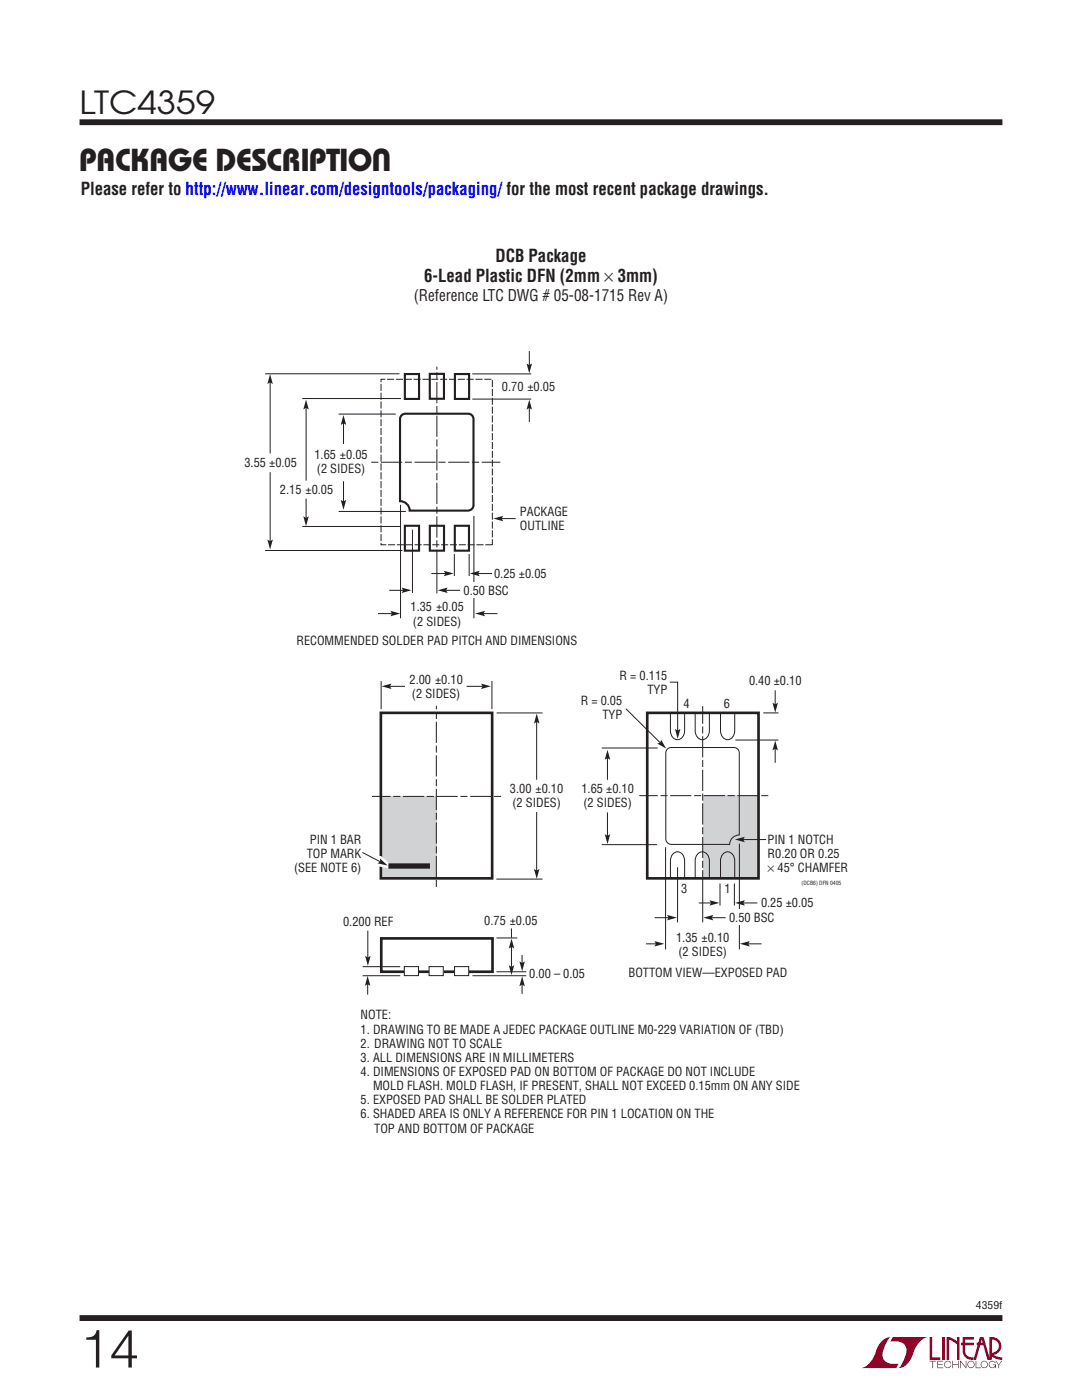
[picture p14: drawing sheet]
<svg xmlns="http://www.w3.org/2000/svg" width="216mm" height="279mm" viewBox="0 0 216 279" stroke-linecap="round" stroke-linejoin="round" font-family="sans-serif">
<defs><g id="words">
<text font-size="10.6" fill="#231f20" x="15.9" y="272.9">14</text>
<g font-size="6.3" fill="#231f20">
<text x="15.9" y="22.8">LTC4359</text>
<text x="15.8" y="34.1">Package Description</text>
</g>
<g font-size="3.5" fill="#231f20">
<text x="16.1" y="38.8">Please refer to http://www.linear.com/designtools/packaging/ for the most recent package drawings.</text>
<text x="98.4" y="52.4">DCB Package</text>
<text x="98.9" y="52.3">DCB Package</text>
<text x="83.4" y="56.3">6-Lead Plastic DFN (2mm××3mm)</text>
<text x="84.6" y="56.2">6-Lead Plastic DFN (2mm</text>
<text x="124" y="56.3">3mm)</text>
</g>
<g font-size="3.2" fill="#231f20">
<text x="81" y="60.2">(Reference LTC DWG # 05-08-1715 Rev A)</text>
<text x="82.6" y="60.1">(Reference LTC DWG # 05-08-1715 Rev A)</text>
</g>
<g font-size="2.5" fill="#231f20">
<text x="100.2" y="78.1">0.70 ±0.05</text>
<text x="48.8" y="93.1">3.55 ±0.05</text>
<text x="62.7" y="91.6">1.65 ±0.05</text>
<text x="63.2" y="94.4">(2 SIDES)</text>
<text x="55.9" y="98.5">2.15 ±0.05</text>
<text x="103.8" y="102.9">PACKAGE</text>
<text x="103.8" y="105.7">OUTLINE</text>
<text x="92.5" y="118.7">0.50 BSC</text>
<text x="98.6" y="115.3">0.25 ±0.05</text>
<text x="81.9" y="122">1.35 ±0.05</text>
<text x="82.4" y="124.8">(2 SIDES)</text>
<text x="59.2" y="128.8">RECOMMENDED SOLDER PAD PITCH AND DIMENSIONS</text>
<text x="81.7" y="136.5">2.00 ±0.10</text>
<text x="123.6" y="135.7">R = 0.115</text>
<text x="149.5" y="136.6">0.40 ±0.10</text>
<text x="82.2" y="139.4">(2 SIDES)</text>
<text x="115.9" y="140.8">R = 0.05</text>
<text x="120.2" y="143.6">TYP</text>
<text x="129.2" y="138.5">TYP</text>
<text x="136.4" y="141.3">4</text>
<text x="144.4" y="141.3">6</text>
<text x="101.8" y="158.3">3.00 ±0.10</text>
<text x="102.3" y="161.1">(2 SIDES)</text>
<text x="116" y="158.3">1.65 ±0.10</text>
<text x="116.4" y="161.1">(2 SIDES)</text>
<text x="61.2" y="171.3">TOP MARK</text>
<text x="61.8" y="168.5">PIN 1 BAR</text>
<text x="153.2" y="168.5">PIN 1 NOTCH</text>
<text x="153.2" y="171.3">R0.20 OR 0.25</text>
<text x="58.7" y="174.1">(SEE NOTE 6)</text>
<text x="135.9" y="178.1">3</text>
<text x="144.6" y="178.3">1</text>
<text x="153.2" y="174.1">× 45° CHAMFER</text>
<text x="68.5" y="184.7">0.200 REF</text>
<text x="96.6" y="184.6">0.75 ±0.05</text>
<text x="145.5" y="184">0.50 BSC</text>
<text x="151.9" y="181.1">0.25 ±0.05</text>
<text x="134.9" y="187.9">1.35 ±0.10</text>
<text x="135.4" y="190.7">(2 SIDES)</text>
<text x="105.6" y="195.2">0.00 – 0.05</text>
<text x="125.4" y="195.1">BOTTOM VIEW—EXPOSED PAD</text>
<text x="72" y="203.4">NOTE:</text>
<text x="72" y="206.3">1. DRAWING TO BE MADE A JEDEC PACKAGE OUTLINE M0-229 VARIATION OF (TBD)</text>
<text x="72" y="209.1">2. DRAWING NOT TO SCALE</text>
<text x="72" y="211.9">3. ALL DIMENSIONS ARE IN MILLIMETERS</text>
<text x="72" y="214.7">4. DIMENSIONS OF EXPOSED PAD ON BOTTOM OF PACKAGE DO NOT INCLUDE</text>
<text x="72" y="220.4">5. EXPOSED PAD SHALL BE SOLDER PLATED</text>
<text x="74.4" y="217.6">MOLD FLASH. MOLD FLASH, IF PRESENT, SHALL NOT EXCEED 0.15mm ON ANY SIDE</text>
<text x="72" y="223.2">6. SHADED AREA IS ONLY A REFERENCE FOR PIN 1 LOCATION ON THE</text>
<text x="74.7" y="226">TOP AND BOTTOM OF PACKAGE</text>
</g>
<text font-size="2.1" fill="#231f20" x="194.7" y="261.2">4359f</text>
<text font-size="1.1" fill="#231f20" x="159.9" y="176.7">(DCB6) DFN 0405</text>
</g></defs>
<g fill="#900126">
<path d="M185.5 266.8h.5v4.1h1.6v.5h-2.1z"/>
<path d="M176.2 267.4l1-.5h.5h-.1a6.2 6.2 0 0 0-1.4 4 2.58 2.58 0 0 0 3.1 1.3l-.5 .8h-6.9a4.9 4.9 0 0 0 3-3.8l.4-.7z"/>
<path d="M178.1 266.9h7a4.9 4.9 0 0 0-3.1 3.7 3.2 3.2 0 0 1-2.7 2.4h.1a6.2 6.2 0 0 0 1.4-4.1 2.58 2.58 0 0 0-3.1-1.2z"/>
<path d="M188 266.8h.5v4.6h-.5z"/>
<path d="M188.9 266.8l1 .2 1.1 .7v-.9h.5v4.6h-.5v-3.1l-1.6-.9v4h-.5z"/>
<path d="M185.5 271.6h1.3v.1h-.6v1.3h-.1v-1.3h-.6z"/>
<path d="M187 271.6h1.2v.1h-1v.5h.9v.2h-.9v.5h1v.1h-1.2z"/>
<path d="M190 271.6h.2v.6h1v-.6h.1v1.4h-.1v-.6h-1v.6h-.2z"/>
<path d="M191.6 271.6h.1l1 1.2v-1.2h.1v1.4l-1.1-1.2v1.2h-.1z"/>
<path d="M194.7 271.6h.1v1.3h.9v.1h-1z"/>
<path d="M198.6 271.6h.2l.5 .7 .5-.7h.2l-.6 .8v.6h-.2v-.6z"/>
<path d="M192.1 266.8h2.2v.5h-1.7v.7h1.7v.5h-1.7v1.1a1.32 1.32 0 0 0 1.7 1.3v.5l1.2-4.6h.8l1.1 4.1v-4.1a1.84 1.84 0 0 1 2.4 1.4 1.84 1.84 0 0 1-1.5 2.2l.8 .4 .9 .1v.5l-1.2-.2-1-.6v-.6a1.34 1.34 0 0 0 1.5-1.2 1.34 1.34 0 0 0-1.4-1.5v4.1h-.9l-.8-2.9h-1.3v-.5h1.2l-.2-.7-1.1 4.1a2.06 2.06 0 0 1-2.7-1.3v-1.6h-.4v-.5h.4z"/>
<path d="M193.2 271.8a.72 .72 0 0 1 1.2 .1 .72 .72 0 0 1-.4 1.1 .72 .72 0 0 1-1-.7h.2a.59 .59 0 0 0 .8 .5 .59 .59 0 0 0 .2-.9 .59 .59 0 0 0-1 .2v.2h-.2z"/>
<path d="M195.9 271.8a.72 .72 0 0 1 1.1 .1 .72 .72 0 0 1-.4 1.1 .72 .72 0 0 1-.9-.7h.1a.59 .59 0 0 0 .8 .5 .59 .59 0 0 0 .2-.9 .59 .59 0 0 0-.9 .2l-.1 .2h-.1z"/>
<path d="M197.5 271.8a.72 .72 0 0 1 1.2 .2h-.2a.59 .59 0 0 0-.9-.1 .59 .59 0 0 0 .1 .9 .59 .59 0 0 0 .9-.4h-.5v-.1h.6v.7h-.1v-.3a.73 .73 0 0 1-1.1 .2 .73 .73 0 0 1 0-1.1z"/>
<path d="M188.6 271.8a.71 .71 0 0 1 1.2 .3h-.1a.59 .59 0 0 0-.9-.3 .59 .59 0 0 0-.1 1 .59 .59 0 0 0 1-.3h.1a.73 .73 0 0 1-1.1 .4 .73 .73 0 0 1-.1-1.1z"/>
</g>
<path d="M15.9 24.4h184.1M15.9 263h184.1" fill="none" stroke="#231f20" stroke-width="1.2" stroke-linecap="butt"/>
<g fill="#d1d2d4">
<path d="M76 158.9h11v16.4h-11z"/>
<path d="M140.3 158.8h11.1v16.5h-11.1z"/>
</g>
<path d="M154.7 137.8v3M120.1 149.3h11.1M146.7 147.7h8.6M152.3 142.3h3M120.1 168.6h11" fill="none" stroke="#231f20" stroke-width=".2"/>
<path d="M154.1 140.2l.6 .4 .5-.4-.5 2z" fill="#231f20"/>
<path d="M133.7 136.1h1.5v10" fill="none" stroke="#231f20" stroke-width=".2"/>
<path d="M134.7 145.5l.5 .3 .6-.3-.6 2z" fill="#231f20"/>
<path d="M124.9 141.4l7 7" fill="none" stroke="#231f20" stroke-width=".2"/>
<path d="M131.9 147.6l1 1.8-1.8-1 .7-.2z" fill="#231f20"/>
<path d="M154.7 149.2v3" fill="none" stroke="#231f20" stroke-width=".2"/>
<path d="M154.7 147.8l.5 2-.5-.4-.6 .4z" fill="#231f20"/>
<path d="M121.2 162.1v5" fill="none" stroke="#231f20" stroke-width=".2"/>
<path d="M120.7 166.5l.5 .3 .6-.3-.6 2z" fill="#231f20"/>
<path d="M121.2 151v4.6" fill="none" stroke="#231f20" stroke-width=".2"/>
<path d="M121.2 149.6l.6 2-.6-.3-.5 .3z" fill="#231f20"/>
<path d="M93.1 137h3.5" fill="none" stroke="#231f20" stroke-width=".2"/>
<path d="M96 136.4l2 .6-2 .5 .3-.5z" fill="#231f20"/>
<path d="M77.5 137h3.3" fill="none" stroke="#231f20" stroke-width=".2"/>
<path d="M76.1 137l2-.6-.3 .6 .3 .5z" fill="#231f20"/>
<path d="M104.2 190.6v1.9" fill="none" stroke="#231f20" stroke-width=".2"/>
<path d="M103.6 191.9l.6 .3 .5-.3-.5 1.9z" fill="#231f20"/>
<path d="M104.2 196.2v2.2" fill="none" stroke="#231f20" stroke-width=".2"/>
<path d="M104.2 194.8l.5 2-.5-.3-.6 .3z" fill="#231f20"/>
<path d="M102.1 185.3v1.9M102.1 188.5v4.5" fill="none" stroke="#231f20" stroke-width=".2"/>
<path d="M101.5 192.6l.6 .4 .5-.4-.5 2z" fill="#231f20"/>
<path d="M73.4 185.7v5.7" fill="none" stroke="#231f20" stroke-width=".2"/>
<g fill="#231f20">
<path d="M72.9 190.8l.5 .3 .5-.3-.5 2z"/>
<path d="M102.1 187.3l.5 2-.5-.3-.6 .3z"/>
</g>
<path d="M107.1 162.1v11.9" fill="none" stroke="#231f20" stroke-width=".2"/>
<path d="M106.5 173.4l.6 .3 .5-.3-.5 2z" fill="#231f20"/>
<path d="M107.1 143.8v11.8" fill="none" stroke="#231f20" stroke-width=".2"/>
<path d="M107.1 142.4l.5 2-.5-.3-.6 .3z" fill="#231f20"/>
<path d="M140.2 173.7v10.4M130.6 183.1h3.1" fill="none" stroke="#231f20" stroke-width=".2"/>
<path d="M133.1 182.6l2 .5-2 .6 .3-.6z" fill="#231f20"/>
<path d="M141.7 183.1h3.1" fill="none" stroke="#231f20" stroke-width=".2"/>
<path d="M140.4 183.1l1.9-.5-.3 .5 .3 .6z" fill="#231f20"/>
<path d="M128.9 188.4h2.3" fill="none" stroke="#231f20" stroke-width=".2"/>
<path d="M130.6 187.8l2 .6-2 .5 .3-.5z" fill="#231f20"/>
<path d="M149 188.4h3" fill="none" stroke="#231f20" stroke-width=".2"/>
<path d="M147.6 188.4l2-.6-.3 .6 .3 .5z" fill="#231f20"/>
<path d="M139.4 180.2h2.7" fill="none" stroke="#231f20" stroke-width=".2"/>
<path d="M141.6 179.7l1.9 .5-1.9 .5 .3-.5z" fill="#231f20"/>
<path d="M148.1 180.2h3" fill="none" stroke="#231f20" stroke-width=".2"/>
<path d="M146.7 180.2l1.9-.5-.3 .5 .3 .5z" fill="#231f20"/>
<path d="M143.7 176.3v4.4M146.5 176.3v4.4M73.4 196.2v2.3M94.3 194.7h10.7" fill="none" stroke="#231f20" stroke-width=".2"/>
<path d="M73.4 194.8l.5 1.9-.5-.3-.6 .3z" fill="#231f20"/>
<path d="M100 158.9h-25.8M153.3 158.8h-25.7M87.1 177v-36.2M140.2 173.2v-32.3" fill="none" stroke="#231f20" stroke-width=".2" stroke-dasharray="1.4 .5 4.2 .5" stroke-linecap="butt"/>
<path d="M76.1 187.3h22.2v6.6h-22.2z" fill="none" stroke="#231f20" stroke-width=".53"/>
<path d="M80.7 192.9h2.8v1.8h-2.8z" fill="#fff"/>
<path d="M80.7 192.9h2.8v1.8h-2.8z" fill="none" stroke="#231f20" stroke-width=".2"/>
<path d="M85.6 192.9h2.8v1.8h-2.8z" fill="#fff"/>
<path d="M85.6 192.9h2.8v1.8h-2.8z" fill="none" stroke="#231f20" stroke-width=".2"/>
<path d="M90.7 192.9h2.8v1.8h-2.8z" fill="#fff"/>
<g fill="none" stroke="#231f20" stroke-width=".2">
<path d="M99.1 142.3h9.1M133.8 142.3v3.5a1.41 1.41 0 0 0 .7 1.6 1.41 1.41 0 0 0 1.7-.3l.4-.8v-.5v-3.5M138.7 142.3v3.5a1.41 1.41 0 0 0 .7 1.6 1.41 1.41 0 0 0 1.7-.3l.4-.8v-.5v-3.5M143.8 142.3v3.5a1.41 1.41 0 0 0 .7 1.6 1.41 1.41 0 0 0 1.7-.3l.4-.8v-.5v-3.5M99 175.4h9.2M132.8 169.1v20.4M133.8 175.3v-3.5a1.41 1.41 0 0 1 .7-1.6 1.41 1.41 0 0 1 1.7 .3l.4 .8v.5v3.5M138.7 175.3v-3.5a1.41 1.41 0 0 1 .7-1.6 1.41 1.41 0 0 1 1.7 .3l.4 .8v.5v3.5M143.8 175.3v-3.5a1.41 1.41 0 0 1 .7-1.6 1.41 1.41 0 0 1 1.7 .3l.4 .8v.5v3.5M147.5 168.4v21.1M148 167.5h4.9M72.4 194.7h7.5"/>
<path d="M72.4 192.9h7.5M90.7 192.9h2.8v1.8h-2.8zM99.1 187.2h4.1M99.1 193.9h5.9"/>
</g>
<path d="M76 142.3h22.2v33h-22.2zM129.1 142.3h22.3v33h-22.3z" fill="none" stroke="#231f20" stroke-width=".53"/>
<path d="M146.6 167.5l2-.5-.3 .5 .3 .6z" fill="#231f20"/>
<path d="M135.2 173.1v11" fill="none" stroke="#231f20" stroke-width=".2"/>
<path d="M147.2 181.5h1.2v3.1h-1.2z" fill="#fff"/>
<path d="M72.3 170.1l3.5 1.9" fill="none" stroke="#fff" stroke-width="1.1" stroke-linecap="butt"/>
<path d="M75.8 171.3l1.5 1.4-2-.4 .6-.3z" fill="#fff"/>
<path d="M75.8 171.3l1.5 1.4-2-.4 .6-.3z" fill="none" stroke="#fff" stroke-width="1.1" stroke-linecap="butt"/>
<path d="M75.8 171.3l1.5 1.4-2-.4 .6-.3z" fill="#231f20"/>
<path d="M77.7 117.8h3M82.3 105.7v12.6M76.1 135.9v5.6M98.2 135.9v5.6M133.1 149.6l.5-.4h.3h12.6a1.06 1.06 0 0 1 1 1v16.4a1.9 1.9 0 0 0-1.9 1.9h-11.7a1.12 1.12 0 0 1-1-1.1v-17.2zM72.3 170.1l3.5 1.9" fill="none" stroke="#231f20" stroke-width=".2"/>
<path d="M77.5 172.8h8.3" fill="none" stroke="#231f20" stroke-width="1.1" stroke-linecap="butt"/>
<path d="M80.1 117.3l2 .5-2 .5 .4-.5z" fill="#231f20"/>
<path d="M88.7 117.8h3.1" fill="none" stroke="#231f20" stroke-width=".2"/>
<path d="M87.3 117.8l2-.5-.3 .5 .3 .5z" fill="#231f20"/>
<path d="M75.4 122.5h3.1" fill="none" stroke="#231f20" stroke-width=".2"/>
<path d="M77.9 121.9l2 .5-2 .6 .3-.6z" fill="#231f20"/>
<path d="M96.2 122.5h3.1" fill="none" stroke="#231f20" stroke-width=".2"/>
<path d="M94.8 122.4l2-.5-.3 .5 .3 .6z" fill="#231f20"/>
<path d="M105.6 81.2v3" fill="none" stroke="#231f20" stroke-width=".2"/>
<path d="M105.6 79.8l.6 1.9-.6-.3-.5 .3z" fill="#231f20"/>
<path d="M105.6 70.1v3" fill="none" stroke="#231f20" stroke-width=".2"/>
<path d="M105.1 72.5l.5 .4 .6-.4-.6 2z" fill="#231f20"/>
<path d="M86.1 114.5h3" fill="none" stroke="#231f20" stroke-width=".2"/>
<path d="M88.6 113.9l1.9 .5-1.9 .6 .3-.6z" fill="#231f20"/>
<path d="M95.1 114.5h3.1" fill="none" stroke="#231f20" stroke-width=".2"/>
<path d="M93.7 114.4l2-.5-.3 .5 .3 .6z" fill="#231f20"/>
<path d="M94.2 79.6h11.8M94.2 74.6h11.8M67.6 82.6h11.4M68.5 84.2v4.4M67.6 102.1h13.4M90.7 110.6v4.4M93.6 110.6v4.4" fill="none" stroke="#231f20" stroke-width=".2"/>
<path d="M68.5 82.8l.6 2-.6-.3-.5 .3z" fill="#231f20"/>
<path d="M68.5 96v4.3" fill="none" stroke="#231f20" stroke-width=".2"/>
<path d="M68 99.8l.5 .3 .6-.3-.6 1.9z" fill="#231f20"/>
<path d="M61.1 81.1v14.8" fill="none" stroke="#231f20" stroke-width=".2"/>
<path d="M61.1 79.7l.5 2-.5-.3-.6 .3z" fill="#231f20"/>
<path d="M61.1 99.5v4.1" fill="none" stroke="#231f20" stroke-width=".2"/>
<path d="M60.5 103l.6 .4 .5-.4-.5 2z" fill="#231f20"/>
<path d="M53.9 76.1v14.4" fill="none" stroke="#231f20" stroke-width=".2"/>
<path d="M53.9 74.7l.5 1.9-.5-.3-.5 .3z" fill="#231f20"/>
<path d="M53.9 94.2v14.1" fill="none" stroke="#231f20" stroke-width=".2"/>
<path d="M53.4 107.7l.5 .3 .5-.3-.5 2z" fill="#231f20"/>
<path d="M52.9 74.6h26.8M60.3 79.5h19.7M52.9 109.9h27.4M60.3 105.1h19.7M99.8 103.5h3.1" fill="none" stroke="#231f20" stroke-width=".2"/>
<path d="M98.4 103.5l2-.6-.3 .6 .3 .5z" fill="#231f20"/>
<path d="M80.8 74.6h2.8v5h-2.8zM85.8 74.6h2.8v5h-2.8zM90.8 74.6h2.8v5h-2.8zM80.8 104.9h2.8v5h-2.8zM85.8 104.9h2.8v5h-2.8zM90.8 104.9h2.8v5h-2.8z" fill="none" stroke="#231f20" stroke-width=".42"/>
<path d="M74.1 92.2h25.7M87.2 109.2v-36" fill="none" stroke="#231f20" stroke-width=".2" stroke-dasharray="1.4 .5 4.2 .5" stroke-linecap="butt"/>
<path d="M76 75.7h22.2v33h-22.2z" fill="none" stroke="#231f20" stroke-width=".2" stroke-dasharray="1.4 .4" stroke-linecap="butt"/>
<path d="M79.9 100.8v22.6M87.2 109.7v8.7M94.6 103v20.4" fill="none" stroke="#231f20" stroke-width=".2"/>
<path d="M94 116.2h1.1v3.1h-1.1z" fill="#fff"/>
<path d="M80.3 82.8l.6-.2h12.5a1.06 1.06 0 0 1 1.1 1v17.2a1.11 1.11 0 0 1-1.1 1.1h-11.7a1.9 1.9 0 0 0-1.9-1.9v-16.4l.1-.3z" fill="none" stroke="#231f20" stroke-width=".42"/>
<use href="#words"/>
</svg>
